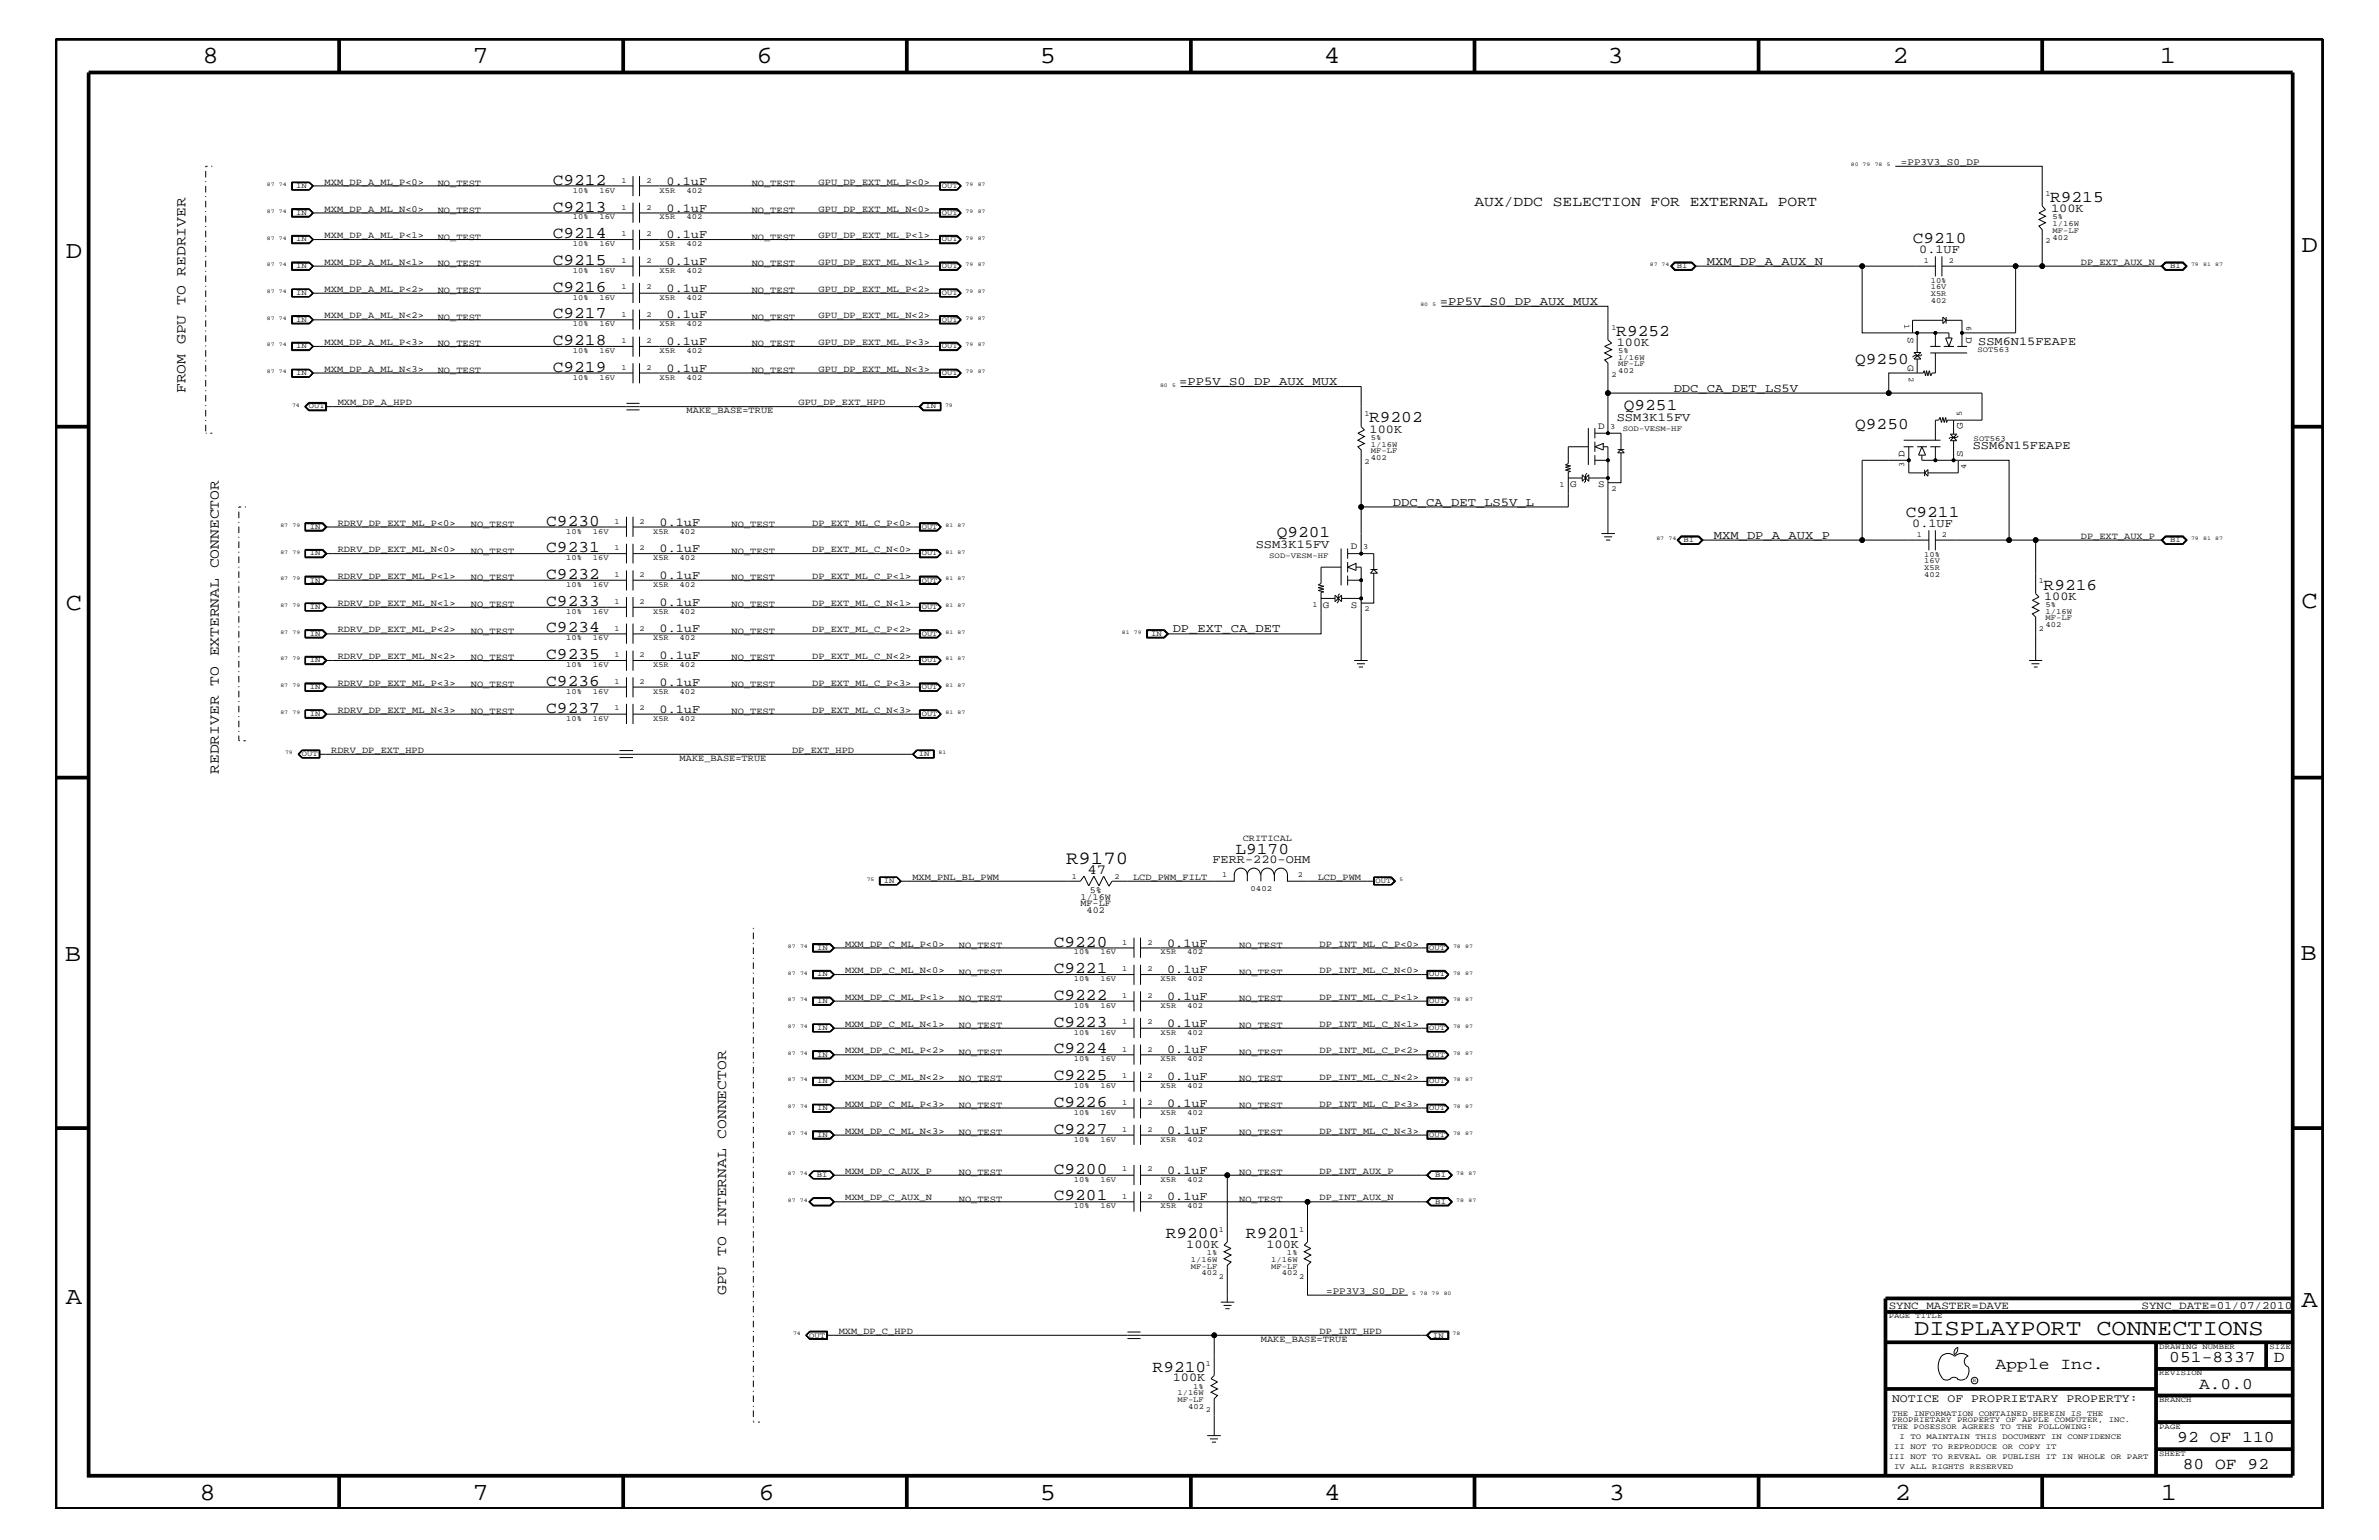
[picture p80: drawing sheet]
<svg xmlns="http://www.w3.org/2000/svg" width="432mm" height="279mm" viewBox="0 0 432 279" stroke-linecap="round" stroke-linejoin="round" font-family="sans-serif">
<defs><g id="words">
<g font-size="4.5">
<text x="36.7" y="11.5">8</text>
<text x="85.8" y="11.5">7</text>
<text x="137.3" y="11.5">6</text>
<text x="188.7" y="11.5">5</text>
<text x="240.3" y="11.5">4</text>
<text x="291.8" y="11.5">3</text>
<text x="343.5" y="11.5">2</text>
<text x="392" y="11.5">1</text>
<text x="11.9" y="46.8">D</text>
<text x="417.7" y="45.7">D</text>
<text x="11.9" y="110.6">C</text>
<text x="417.7" y="110.3">C</text>
<text x="11.8" y="174.3">B</text>
<text x="417.6" y="174.2">B</text>
<text x="11.9" y="236.7">A</text>
<text x="417.7" y="237.1">A</text>
<text x="36.2" y="272.1">8</text>
<text x="85.8" y="272.1">7</text>
<text x="137.7" y="272.1">6</text>
<text x="188.7" y="272.1">5</text>
<text x="240.4" y="272.1">4</text>
<text x="292" y="272.1">3</text>
<text x="343.9" y="272.1">2</text>
<text x="392.2" y="272.1">1</text>
</g>
<text font-size="4.1" x="347.4" y="242.3">DISPLAYPORT CONNECTIONS</text>
<text font-size="3.4" x="193.5" y="156.8">R9170</text>
<g font-size="3">
<text x="100.3" y="33.6">C9212</text>
<text x="100.3" y="38.4">C9213</text>
<text x="372.1" y="36.7">R9215</text>
<text x="100.3" y="43.2">C9214</text>
<text x="347.2" y="44.1">C9210</text>
<text x="100.3" y="48">C9215</text>
<text x="100.3" y="52.9">C9216</text>
<text x="100.3" y="57.8">C9217</text>
<text x="100.3" y="62.6">C9218</text>
<text x="293.4" y="60.9">R9252</text>
<text x="336.7" y="66">Q9250</text>
<text x="100.3" y="67.5">C9219</text>
<text x="248.5" y="76.7">R9202</text>
<text x="294.7" y="74.4">Q9251</text>
<text x="336.7" y="77.9">Q9250</text>
<text x="99.1" y="95.4">C9230</text>
<text x="345.9" y="93.8">C9211</text>
<text x="99.1" y="100.2">C9231</text>
<text x="231.7" y="97.4">Q9201</text>
<text x="99.1" y="105">C9232</text>
<text x="370.9" y="107">R9216</text>
<text x="99.1" y="109.9">C9233</text>
<text x="99.1" y="114.8">C9234</text>
<text x="99.1" y="119.6">C9235</text>
<text x="99.1" y="124.4">C9236</text>
<text x="99.1" y="129.3">C9237</text>
<text x="224.2" y="154.9">L9170</text>
<text x="191.3" y="171.7">C9220</text>
<text x="191.3" y="176.6">C9221</text>
<text x="191.3" y="181.4">C9222</text>
<text x="191.3" y="186.3">C9223</text>
<text x="191.3" y="191.1">C9224</text>
<text x="191.3" y="195.9">C9225</text>
<text x="191.3" y="200.9">C9226</text>
<text x="191.3" y="205.7">C9227</text>
<text x="191.3" y="213">C9200</text>
<text x="191.3" y="217.8">C9201</text>
<text x="211.6" y="224.6">R9200</text>
<text x="226.1" y="224.6">R9201</text>
<text x="209.2" y="248.9">R9210</text>
<text x="362.2" y="248.4">Apple Inc.</text>
<text x="393.7" y="247.1">051-8337</text>
<text x="399.2" y="252">A.0.0</text>
<text x="412.7" y="247.1">D</text>
<text x="395.2" y="261.6">92 OF 110</text>
<text x="396.2" y="266.6">80 OF 92</text>
</g>
<g font-size="2.6">
<text x="267.6" y="37.4">AUX/DDC SELECTION FOR EXTERNAL PORT</text>
<text x="33.7" y="71.3" transform="rotate(-90 33.7 71.3)">FROM GPU TO REDRIVER</text>
<text x="39.7" y="140.4" transform="rotate(-90 39.7 140.4)">REDRIVER TO EXTERNAL CONNECTOR</text>
<text x="131.8" y="235" transform="rotate(-90 131.8 235)">GPU TO INTERNAL CONNECTOR</text>
</g>
<text font-size="2.5" x="197.4" y="158.5">47</text>
<g font-size="2.2">
<text x="121" y="33.6">0.1uF</text>
<text x="121" y="38.4">0.1uF</text>
<text x="372.3" y="38.5">100K</text>
<text x="121" y="43.2">0.1uF</text>
<text x="348.4" y="45.9">0.1UF</text>
<text x="121" y="48">0.1uF</text>
<text x="121" y="52.9">0.1uF</text>
<text x="309.8" y="48">MXM_DP_A_AUX_N</text>
<text x="121" y="57.8">0.1uF</text>
<text x="261.4" y="55.3">=PP5V_S0_DP_AUX_MUX</text>
<text x="121" y="62.6">0.1uF</text>
<text x="293.5" y="62.8">100K</text>
<text x="359.1" y="62.5">SSM6N15FEAPE</text>
<text x="121" y="67.5">0.1uF</text>
<text x="214" y="69.9">=PP5V_S0_DP_AUX_MUX</text>
<text x="303.8" y="71.1">DDC_CA_DET_LS5V</text>
<text x="293.5" y="76.3">SSM3K15FV</text>
<text x="248.6" y="78.5">100K</text>
<text x="358.1" y="81.4">SSM6N15FEAPE</text>
<text x="119.7" y="95.4">0.1uF</text>
<text x="252.8" y="91.7">DDC_CA_DET_LS5V_L</text>
<text x="347.1" y="95.6">0.1UF</text>
<text x="119.7" y="100.2">0.1uF</text>
<text x="227.9" y="99.3">SSM3K15FV</text>
<text x="311.1" y="97.7">MXM_DP_A_AUX_P</text>
<text x="119.7" y="105">0.1uF</text>
<text x="119.7" y="109.9">0.1uF</text>
<text x="371" y="108.8">100K</text>
<text x="119.7" y="114.8">0.1uF</text>
<text x="119.7" y="119.6">0.1uF</text>
<text x="212.9" y="114.8">DP_EXT_CA_DET</text>
<text x="119.7" y="124.4">0.1uF</text>
<text x="119.7" y="129.3">0.1uF</text>
<text x="220" y="156.6">FERR-220-OHM</text>
<text x="211.8" y="171.7">0.1uF</text>
<text x="211.8" y="176.6">0.1uF</text>
<text x="211.8" y="181.4">0.1uF</text>
<text x="211.8" y="186.3">0.1uF</text>
<text x="211.8" y="191.1">0.1uF</text>
<text x="211.8" y="195.9">0.1uF</text>
<text x="211.8" y="200.9">0.1uF</text>
<text x="211.8" y="205.7">0.1uF</text>
<text x="211.8" y="213">0.1uF</text>
<text x="211.8" y="217.8">0.1uF</text>
<text x="215.3" y="226.4">100K</text>
<text x="229.9" y="226.4">100K</text>
<text x="212.9" y="250.6">100K</text>
</g>
<text font-size="2.1" x="343.4" y="254.4">NOTICE OF PROPRIETARY PROPERTY:</text>
<g font-size="2">
<text x="342.8" y="237.4">SYNC_MASTER=DAVE</text>
<text x="388.7" y="237.4">SYNC_DATE=01/07/2010</text>
</g>
<g font-size="1.8">
<text x="345" y="29.9">=PP3V3_S0_DP</text>
<text x="346.3" y="61.1" transform="rotate(90 346.3 61.1)">S</text>
<text x="356.9" y="61.1" transform="rotate(90 356.9 61.1)">D</text>
<text x="346.3" y="66.2" transform="rotate(90 346.3 66.2)">G</text>
<text x="290.1" y="77.9">D</text>
<text x="356.3" y="77.8" transform="rotate(-90 356.3 77.8)">G</text>
<text x="345.7" y="82.8" transform="rotate(-90 345.7 82.8)">D</text>
<text x="356.3" y="82.8" transform="rotate(-90 356.3 82.8)">S</text>
<text x="285" y="88.4">G</text>
<text x="290.1" y="88.4">S</text>
<text x="245.2" y="99.7">D</text>
<text x="240.1" y="110.3">G</text>
<text x="245.2" y="110.3">S</text>
<text x="240.7" y="234.7">=PP3V3_S0_DP</text>
</g>
<g font-size="1.7">
<text x="58.9" y="33.6">MXM_DP_A_ML_P&lt;0&gt;</text>
<text x="79.5" y="33.7">NO_TEST</text>
<text x="136.4" y="33.7">NO_TEST</text>
<text x="148.6" y="33.6">GPU_DP_EXT_ML_P&lt;0&gt;</text>
<text x="58.9" y="38.4">MXM_DP_A_ML_N&lt;0&gt;</text>
<text x="79.5" y="38.6">NO_TEST</text>
<text x="136.4" y="38.6">NO_TEST</text>
<text x="148.6" y="38.4">GPU_DP_EXT_ML_N&lt;0&gt;</text>
<text x="58.9" y="43.2">MXM_DP_A_ML_P&lt;1&gt;</text>
<text x="79.5" y="43.5">NO_TEST</text>
<text x="136.4" y="43.5">NO_TEST</text>
<text x="148.6" y="43.2">GPU_DP_EXT_ML_P&lt;1&gt;</text>
<text x="58.9" y="52.9">MXM_DP_A_ML_P&lt;2&gt;</text>
<text x="58.9" y="48">MXM_DP_A_ML_N&lt;1&gt;</text>
<text x="79.5" y="53.2">NO_TEST</text>
<text x="79.5" y="48.3">NO_TEST</text>
<text x="136.4" y="48.3">NO_TEST</text>
<text x="136.4" y="53.2">NO_TEST</text>
<text x="148.6" y="48">GPU_DP_EXT_ML_N&lt;1&gt;</text>
<text x="148.6" y="52.9">GPU_DP_EXT_ML_P&lt;2&gt;</text>
<text x="377.7" y="48">DP_EXT_AUX_N</text>
<text x="58.9" y="57.8">MXM_DP_A_ML_N&lt;2&gt;</text>
<text x="79.5" y="58">NO_TEST</text>
<text x="136.4" y="58">NO_TEST</text>
<text x="148.6" y="57.8">GPU_DP_EXT_ML_N&lt;2&gt;</text>
<text x="58.9" y="62.6">MXM_DP_A_ML_P&lt;3&gt;</text>
<text x="79.5" y="62.9">NO_TEST</text>
<text x="136.4" y="62.9">NO_TEST</text>
<text x="148.6" y="62.6">GPU_DP_EXT_ML_P&lt;3&gt;</text>
<text x="58.9" y="67.5">MXM_DP_A_ML_N&lt;3&gt;</text>
<text x="79.5" y="67.7">NO_TEST</text>
<text x="136.4" y="67.7">NO_TEST</text>
<text x="148.6" y="67.5">GPU_DP_EXT_ML_N&lt;3&gt;</text>
<text x="61.3" y="73.5">MXM_DP_A_HPD</text>
<text x="124.6" y="75">MAKE_BASE=TRUE</text>
<text x="144.9" y="73.5">GPU_DP_EXT_HPD</text>
<text x="61.3" y="95.4">RDRV_DP_EXT_ML_P&lt;0&gt;</text>
<text x="85.5" y="95.6">NO_TEST</text>
<text x="132.8" y="95.6">NO_TEST</text>
<text x="147.4" y="95.4">DP_EXT_ML_C_P&lt;0&gt;</text>
<text x="61.3" y="100.2">RDRV_DP_EXT_ML_N&lt;0&gt;</text>
<text x="85.5" y="100.4">NO_TEST</text>
<text x="132.8" y="100.4">NO_TEST</text>
<text x="147.4" y="100.2">DP_EXT_ML_C_N&lt;0&gt;</text>
<text x="377.7" y="97.7">DP_EXT_AUX_P</text>
<text x="61.3" y="105">RDRV_DP_EXT_ML_P&lt;1&gt;</text>
<text x="85.5" y="105.3">NO_TEST</text>
<text x="132.8" y="105.3">NO_TEST</text>
<text x="147.4" y="105">DP_EXT_ML_C_P&lt;1&gt;</text>
<text x="61.3" y="109.9">RDRV_DP_EXT_ML_N&lt;1&gt;</text>
<text x="85.5" y="110.2">NO_TEST</text>
<text x="132.8" y="110.2">NO_TEST</text>
<text x="147.4" y="109.9">DP_EXT_ML_C_N&lt;1&gt;</text>
<text x="61.3" y="119.6">RDRV_DP_EXT_ML_N&lt;2&gt;</text>
<text x="61.3" y="114.8">RDRV_DP_EXT_ML_P&lt;2&gt;</text>
<text x="85.5" y="119.8">NO_TEST</text>
<text x="85.5" y="115">NO_TEST</text>
<text x="132.8" y="119.8">NO_TEST</text>
<text x="132.8" y="115">NO_TEST</text>
<text x="147.4" y="119.6">DP_EXT_ML_C_N&lt;2&gt;</text>
<text x="147.4" y="114.8">DP_EXT_ML_C_P&lt;2&gt;</text>
<text x="61.3" y="124.4">RDRV_DP_EXT_ML_P&lt;3&gt;</text>
<text x="85.5" y="124.7">NO_TEST</text>
<text x="132.8" y="124.7">NO_TEST</text>
<text x="147.4" y="124.4">DP_EXT_ML_C_P&lt;3&gt;</text>
<text x="61.3" y="129.3">RDRV_DP_EXT_ML_N&lt;3&gt;</text>
<text x="85.5" y="129.6">NO_TEST</text>
<text x="132.8" y="129.6">NO_TEST</text>
<text x="147.4" y="129.3">DP_EXT_ML_C_N&lt;3&gt;</text>
<text x="60.1" y="136.6">RDRV_DP_EXT_HPD</text>
<text x="143.8" y="136.6">DP_EXT_HPD</text>
<text x="123.4" y="138">MAKE_BASE=TRUE</text>
<text x="225.6" y="152.6">CRITICAL</text>
<text x="165.6" y="159.6">MXM_PNL_BL_PWM</text>
<text x="197.8" y="162">5%</text>
<text x="205.7" y="159.6">LCD_PWM_FILT</text>
<text x="239.2" y="159.6">LCD_PWM</text>
<text x="196.1" y="164.5">MF-LF</text>
<text x="196.1" y="163.3">1/16W</text>
<text x="197.2" y="165.6">402</text>
<text x="153.4" y="171.7">MXM_DP_C_ML_P&lt;0&gt;</text>
<text x="174" y="172">NO_TEST</text>
<text x="224.9" y="172">NO_TEST</text>
<text x="239.5" y="171.7">DP_INT_ML_C_P&lt;0&gt;</text>
<text x="153.4" y="176.6">MXM_DP_C_ML_N&lt;0&gt;</text>
<text x="174" y="176.8">NO_TEST</text>
<text x="224.9" y="176.8">NO_TEST</text>
<text x="239.5" y="176.6">DP_INT_ML_C_N&lt;0&gt;</text>
<text x="153.4" y="181.4">MXM_DP_C_ML_P&lt;1&gt;</text>
<text x="174" y="181.6">NO_TEST</text>
<text x="224.9" y="181.6">NO_TEST</text>
<text x="239.5" y="181.4">DP_INT_ML_C_P&lt;1&gt;</text>
<text x="153.4" y="191.1">MXM_DP_C_ML_P&lt;2&gt;</text>
<text x="153.4" y="186.3">MXM_DP_C_ML_N&lt;1&gt;</text>
<text x="174" y="186.5">NO_TEST</text>
<text x="174" y="191.4">NO_TEST</text>
<text x="224.9" y="191.4">NO_TEST</text>
<text x="224.9" y="186.5">NO_TEST</text>
<text x="239.5" y="191.1">DP_INT_ML_C_P&lt;2&gt;</text>
<text x="239.5" y="186.3">DP_INT_ML_C_N&lt;1&gt;</text>
<text x="153.4" y="195.9">MXM_DP_C_ML_N&lt;2&gt;</text>
<text x="174" y="196.2">NO_TEST</text>
<text x="224.9" y="196.2">NO_TEST</text>
<text x="239.5" y="195.9">DP_INT_ML_C_N&lt;2&gt;</text>
<text x="153.4" y="200.9">MXM_DP_C_ML_P&lt;3&gt;</text>
<text x="174" y="201">NO_TEST</text>
<text x="224.9" y="201">NO_TEST</text>
<text x="239.5" y="200.9">DP_INT_ML_C_P&lt;3&gt;</text>
<text x="153.4" y="205.7">MXM_DP_C_ML_N&lt;3&gt;</text>
<text x="174" y="205.9">NO_TEST</text>
<text x="224.9" y="205.9">NO_TEST</text>
<text x="239.5" y="205.7">DP_INT_ML_C_N&lt;3&gt;</text>
<text x="153.4" y="213">MXM_DP_C_AUX_P</text>
<text x="174" y="213.2">NO_TEST</text>
<text x="224.9" y="213.2">NO_TEST</text>
<text x="239.5" y="213">DP_INT_AUX_P</text>
<text x="153.4" y="217.8">MXM_DP_C_AUX_N</text>
<text x="174" y="218">NO_TEST</text>
<text x="224.9" y="218">NO_TEST</text>
<text x="239.5" y="217.8">DP_INT_AUX_N</text>
<text x="152.2" y="242">MXM_DP_C_HPD</text>
<text x="228.9" y="243.5">MAKE_BASE=TRUE</text>
<text x="239.5" y="242">DP_INT_HPD</text>
</g>
<g font-size="1.4">
<text x="53.8" y="34.1">IN</text>
<text x="104" y="35">10%</text>
<text x="108.8" y="35">16V</text>
<text x="112.8" y="33.1">1</text>
<text x="117.3" y="33.1">2</text>
<text x="119.7" y="35">X5R</text>
<text x="124.6" y="35">402</text>
<text x="170.9" y="34.1">OUT</text>
<text x="371.3" y="35.6">1</text>
<text x="53.8" y="39">IN</text>
<text x="104" y="39.8">10%</text>
<text x="108.8" y="39.8">16V</text>
<text x="112.8" y="38">1</text>
<text x="117.3" y="38">2</text>
<text x="119.7" y="39.8">X5R</text>
<text x="124.6" y="39.8">402</text>
<text x="170.9" y="39">OUT</text>
<text x="372.5" y="39.8">5%</text>
<text x="372.5" y="41">1/16W</text>
<text x="53.8" y="43.8">IN</text>
<text x="104" y="44.6">10%</text>
<text x="108.8" y="44.6">16V</text>
<text x="112.8" y="42.9">1</text>
<text x="112.8" y="47.7">1</text>
<text x="117.3" y="42.9">2</text>
<text x="117.3" y="47.7">2</text>
<text x="119.7" y="44.6">X5R</text>
<text x="124.6" y="44.6">402</text>
<text x="170.9" y="43.8">OUT</text>
<text x="349.2" y="47.7">1</text>
<text x="353.7" y="47.7">2</text>
<text x="371.3" y="44.1">2</text>
<text x="372.5" y="43.5">402</text>
<text x="372.5" y="42.3">MF-LF</text>
<text x="53.8" y="48.7">IN</text>
<text x="53.8" y="53.5">IN</text>
<text x="104" y="49.6">10%</text>
<text x="108.8" y="49.6">16V</text>
<text x="112.8" y="52.5">1</text>
<text x="117.3" y="52.5">2</text>
<text x="119.7" y="49.6">X5R</text>
<text x="124.6" y="49.6">402</text>
<text x="170.9" y="48.7">OUT</text>
<text x="170.9" y="53.5">OUT</text>
<text x="304.4" y="48.7">BI</text>
<text x="350.4" y="51.3">10%</text>
<text x="350.4" y="52.5">16V</text>
<text x="350.4" y="53.8">X5R</text>
<text x="393.9" y="48.7">BI</text>
<text x="53.8" y="58.4">IN</text>
<text x="104" y="54.4">10%</text>
<text x="104" y="59.2">10%</text>
<text x="108.8" y="59.2">16V</text>
<text x="108.8" y="54.4">16V</text>
<text x="112.8" y="57.4">1</text>
<text x="117.3" y="57.4">2</text>
<text x="119.7" y="59.2">X5R</text>
<text x="119.7" y="54.4">X5R</text>
<text x="124.6" y="59.2">402</text>
<text x="124.6" y="54.4">402</text>
<text x="170.9" y="58.4">OUT</text>
<text x="292.5" y="59.8">1</text>
<text x="345.7" y="58.9" transform="rotate(90 345.7 58.9)">1</text>
<text x="350.4" y="55">402</text>
<text x="357" y="59.1" transform="rotate(90 357 59.1)">6</text>
<text x="53.8" y="63.2">IN</text>
<text x="104" y="64">10%</text>
<text x="108.8" y="64">16V</text>
<text x="112.8" y="62.3">1</text>
<text x="117.3" y="62.3">2</text>
<text x="119.7" y="64">X5R</text>
<text x="124.6" y="64">402</text>
<text x="170.9" y="63.2">OUT</text>
<text x="293.7" y="64">5%</text>
<text x="293.7" y="65.3">1/16W</text>
<text x="358.9" y="64">SOT563</text>
<text x="53.8" y="68.1">IN</text>
<text x="104" y="68.9">10%</text>
<text x="108.8" y="68.9">16V</text>
<text x="112.8" y="67.1">1</text>
<text x="117.3" y="67.1">2</text>
<text x="119.7" y="68.9">X5R</text>
<text x="124.6" y="68.9">402</text>
<text x="170.9" y="68.1">OUT</text>
<text x="292.5" y="68.4">2</text>
<text x="293.7" y="67.7">402</text>
<text x="293.7" y="66.5">MF-LF</text>
<text x="346.5" y="68.4" transform="rotate(90 346.5 68.4)">2</text>
<text x="56" y="74.1">OUT</text>
<text x="168" y="74.1">IN</text>
<text x="247.6" y="75.6">1</text>
<text x="292.3" y="77.8">3</text>
<text x="356.1" y="75.6" transform="rotate(-90 356.1 75.6)">5</text>
<text x="248.8" y="82.2">MF-LF</text>
<text x="248.8" y="79.9">5%</text>
<text x="248.8" y="81.1">1/16W</text>
<text x="248.8" y="83.5">402</text>
<text x="294.6" y="78.3">SOD-VESM-HF</text>
<text x="358.2" y="80">SOT563</text>
<text x="247.6" y="84.1">2</text>
<text x="283" y="88.3">1</text>
<text x="292.5" y="89">2</text>
<text x="345.6" y="84.8" transform="rotate(-90 345.6 84.8)">3</text>
<text x="356.9" y="85" transform="rotate(-90 356.9 85)">4</text>
<text x="56.2" y="96">IN</text>
<text x="111.5" y="95">1</text>
<text x="116.1" y="95">2</text>
<text x="167.3" y="96">OUT</text>
<text x="56.2" y="100.8">IN</text>
<text x="102.8" y="96.8">10%</text>
<text x="102.8" y="101.6">10%</text>
<text x="107.6" y="101.6">16V</text>
<text x="107.6" y="96.8">16V</text>
<text x="111.5" y="99.9">1</text>
<text x="116.1" y="99.9">2</text>
<text x="118.5" y="96.8">X5R</text>
<text x="118.5" y="101.6">X5R</text>
<text x="123.4" y="101.6">402</text>
<text x="123.4" y="96.8">402</text>
<text x="167.3" y="100.8">OUT</text>
<text x="230.4" y="101.3">SOD-VESM-HF</text>
<text x="247.4" y="99.6">3</text>
<text x="305.6" y="98.4">BI</text>
<text x="347.9" y="97.4">1</text>
<text x="349.3" y="101">10%</text>
<text x="352.5" y="97.4">2</text>
<text x="393.9" y="98.4">BI</text>
<text x="56.2" y="105.7">IN</text>
<text x="102.8" y="106.5">10%</text>
<text x="107.6" y="106.5">16V</text>
<text x="111.5" y="104.7">1</text>
<text x="116.1" y="104.7">2</text>
<text x="118.5" y="106.5">X5R</text>
<text x="123.4" y="106.5">402</text>
<text x="167.3" y="105.7">OUT</text>
<text x="349.3" y="103.5">X5R</text>
<text x="349.3" y="104.7">402</text>
<text x="349.3" y="102.2">16V</text>
<text x="370.1" y="105.9">1</text>
<text x="56.2" y="110.5">IN</text>
<text x="102.8" y="111.4">10%</text>
<text x="107.6" y="111.4">16V</text>
<text x="111.5" y="109.5">1</text>
<text x="116.1" y="109.5">2</text>
<text x="118.5" y="111.4">X5R</text>
<text x="123.4" y="111.4">402</text>
<text x="167.3" y="110.5">OUT</text>
<text x="238.3" y="110.2">1</text>
<text x="247.6" y="110.9">2</text>
<text x="371.3" y="110.2">5%</text>
<text x="371.3" y="113.7">402</text>
<text x="371.3" y="112.6">MF-LF</text>
<text x="371.3" y="111.4">1/16W</text>
<text x="56.2" y="115.3">IN</text>
<text x="102.8" y="116.2">10%</text>
<text x="107.6" y="116.2">16V</text>
<text x="111.5" y="114.4">1</text>
<text x="111.5" y="119.2">1</text>
<text x="116.1" y="114.4">2</text>
<text x="116.1" y="119.2">2</text>
<text x="118.5" y="116.2">X5R</text>
<text x="123.4" y="116.2">402</text>
<text x="167.3" y="115.3">OUT</text>
<text x="209" y="115.3">IN</text>
<text x="370.1" y="114.4">2</text>
<text x="56.2" y="120.2">IN</text>
<text x="56.2" y="125.1">IN</text>
<text x="102.8" y="121">10%</text>
<text x="102.8" y="125.9">10%</text>
<text x="107.6" y="121">16V</text>
<text x="107.6" y="125.9">16V</text>
<text x="111.5" y="124.1">1</text>
<text x="116.1" y="124.1">2</text>
<text x="118.5" y="121">X5R</text>
<text x="118.5" y="125.9">X5R</text>
<text x="123.4" y="121">402</text>
<text x="123.4" y="125.9">402</text>
<text x="167.3" y="125.1">OUT</text>
<text x="167.3" y="120.2">OUT</text>
<text x="56.2" y="129.9">IN</text>
<text x="102.8" y="130.8">10%</text>
<text x="107.6" y="130.8">16V</text>
<text x="111.5" y="128.9">1</text>
<text x="116.1" y="128.9">2</text>
<text x="118.5" y="130.8">X5R</text>
<text x="123.4" y="130.8">402</text>
<text x="167.3" y="129.9">OUT</text>
<text x="54.8" y="137.2">OUT</text>
<text x="166.8" y="137.2">IN</text>
<text x="160.4" y="160.2">IN</text>
<text x="194.6" y="159.5">1</text>
<text x="202.3" y="159.5">2</text>
<text x="221.8" y="159.2">1</text>
<text x="227" y="161.7">0402</text>
<text x="235.5" y="159.2">2</text>
<text x="249.7" y="160.2">OUT</text>
<text x="148.3" y="172.3">IN</text>
<text x="194.9" y="173.2">10%</text>
<text x="199.7" y="173.2">16V</text>
<text x="203.7" y="171.4">1</text>
<text x="208.3" y="171.4">2</text>
<text x="210.7" y="173.2">X5R</text>
<text x="215.5" y="173.2">402</text>
<text x="259.4" y="172.3">OUT</text>
<text x="148.3" y="177.2">IN</text>
<text x="194.9" y="178">10%</text>
<text x="199.7" y="178">16V</text>
<text x="203.7" y="176.2">1</text>
<text x="208.3" y="176.2">2</text>
<text x="210.7" y="178">X5R</text>
<text x="215.5" y="178">402</text>
<text x="259.4" y="177.2">OUT</text>
<text x="148.3" y="182.1">IN</text>
<text x="194.9" y="182.9">10%</text>
<text x="199.7" y="182.9">16V</text>
<text x="203.7" y="185.9">1</text>
<text x="203.7" y="181">1</text>
<text x="208.3" y="185.9">2</text>
<text x="208.3" y="181">2</text>
<text x="210.7" y="182.9">X5R</text>
<text x="215.5" y="182.9">402</text>
<text x="259.4" y="182.1">OUT</text>
<text x="148.3" y="186.9">IN</text>
<text x="148.3" y="191.7">IN</text>
<text x="194.9" y="187.7">10%</text>
<text x="199.7" y="187.7">16V</text>
<text x="203.7" y="190.8">1</text>
<text x="208.3" y="190.8">2</text>
<text x="210.7" y="187.7">X5R</text>
<text x="215.5" y="187.7">402</text>
<text x="259.4" y="186.9">OUT</text>
<text x="259.4" y="191.7">OUT</text>
<text x="148.3" y="196.5">IN</text>
<text x="194.9" y="197.4">10%</text>
<text x="194.9" y="192.6">10%</text>
<text x="199.7" y="197.4">16V</text>
<text x="199.7" y="192.6">16V</text>
<text x="203.7" y="195.6">1</text>
<text x="208.3" y="195.6">2</text>
<text x="210.7" y="192.6">X5R</text>
<text x="210.7" y="197.4">X5R</text>
<text x="215.5" y="197.4">402</text>
<text x="215.5" y="192.6">402</text>
<text x="259.4" y="196.5">OUT</text>
<text x="148.3" y="201.5">IN</text>
<text x="194.9" y="202.3">10%</text>
<text x="199.7" y="202.3">16V</text>
<text x="203.7" y="200.4">1</text>
<text x="208.3" y="200.4">2</text>
<text x="210.7" y="202.3">X5R</text>
<text x="215.5" y="202.3">402</text>
<text x="259.4" y="201.5">OUT</text>
<text x="148.3" y="206.3">IN</text>
<text x="194.9" y="207.1">10%</text>
<text x="199.7" y="207.1">16V</text>
<text x="203.7" y="205.3">1</text>
<text x="208.3" y="205.3">2</text>
<text x="210.7" y="207.1">X5R</text>
<text x="215.5" y="207.1">402</text>
<text x="259.4" y="206.3">OUT</text>
<text x="148.3" y="213.6">BI</text>
<text x="194.9" y="214.4">10%</text>
<text x="199.7" y="214.4">16V</text>
<text x="203.7" y="212.5">1</text>
<text x="208.3" y="212.5">2</text>
<text x="210.7" y="214.4">X5R</text>
<text x="215.5" y="214.4">402</text>
<text x="260.5" y="213.6">BI</text>
<text x="194.9" y="219.2">10%</text>
<text x="199.7" y="219.2">16V</text>
<text x="203.7" y="217.5">1</text>
<text x="208.3" y="217.5">2</text>
<text x="210.7" y="219.2">X5R</text>
<text x="215.5" y="219.2">402</text>
<text x="260.5" y="218.4">BI</text>
<text x="219" y="227.7">1%</text>
<text x="221.2" y="223.5">1</text>
<text x="233.6" y="227.7">1%</text>
<text x="235.8" y="223.5">1</text>
<text x="216.2" y="230.2">MF-LF</text>
<text x="216.2" y="229">1/16W</text>
<text x="218.1" y="231.3">402</text>
<text x="221.2" y="232">2</text>
<text x="230.7" y="229">1/16W</text>
<text x="230.7" y="230.2">MF-LF</text>
<text x="232.7" y="231.3">402</text>
<text x="235.8" y="232">2</text>
<text x="342.8" y="239.2">PAGE TITLE</text>
<text x="146.9" y="242.7">OUT</text>
<text x="260.1" y="242.7">IN</text>
<text x="391.9" y="244.7">DRAWING NUMBER</text>
<text x="411.9" y="244.7">SIZE</text>
<text x="216.6" y="252">1%</text>
<text x="218.9" y="247.8">1</text>
<text x="391.9" y="249.5">REVISION</text>
<text x="213.7" y="253.2">1/16W</text>
<text x="213.7" y="254.4">MF-LF</text>
<text x="215.6" y="255.6">402</text>
<text x="218.9" y="256.2">2</text>
<text x="343.4" y="256.8">THE INFORMATION CONTAINED HEREIN IS THE</text>
<text x="391.9" y="254.4">BRANCH</text>
<text x="343.4" y="259.3">THE POSESSOR AGREES TO THE FOLLOWING:</text>
<text x="343.4" y="258">PROPRIETARY PROPERTY OF APPLE COMPUTER, INC.</text>
<text x="343.8" y="262.9">II NOT TO REPRODUCE OR COPY IT</text>
<text x="344.8" y="261.1">I TO MAINTAIN THIS DOCUMENT IN CONFIDENCE</text>
<text x="391.9" y="259.3">PAGE</text>
<text x="342.8" y="264.7">III NOT TO REVEAL OR PUBLISH IT IN WHOLE OR PART</text>
<text x="343.8" y="266.6">IV ALL RIGHTS RESERVED</text>
<text x="391.9" y="264.1">SHEET</text>
</g>
<g font-size="1">
<text x="48.4" y="33.7">87</text>
<text x="50.6" y="33.7">74</text>
<text x="175.3" y="33.7">79</text>
<text x="177.5" y="33.7">87</text>
<text x="336" y="30.2">80 79</text>
<text x="340.3" y="30.2">78</text>
<text x="342.5" y="30.2">5</text>
<text x="48.4" y="38.6">87</text>
<text x="50.6" y="38.6">74</text>
<text x="175.3" y="38.6">79</text>
<text x="177.5" y="38.6">87</text>
<text x="48.4" y="43.5">87</text>
<text x="50.6" y="43.5">74</text>
<text x="175.3" y="43.5">79</text>
<text x="177.5" y="43.5">87</text>
<text x="48.4" y="48.3">87</text>
<text x="48.4" y="53.2">87</text>
<text x="50.6" y="48.3">74</text>
<text x="50.6" y="53.2">74</text>
<text x="175.3" y="48.3">79</text>
<text x="175.3" y="53.2">79</text>
<text x="177.5" y="48.3">87</text>
<text x="177.5" y="53.2">87</text>
<text x="299.5" y="48.3">87 74</text>
<text x="397.7" y="48.3">79</text>
<text x="399.9" y="48.3">81</text>
<text x="402.1" y="48.3">87</text>
<text x="48.4" y="58">87</text>
<text x="50.6" y="58">74</text>
<text x="175.3" y="58">79</text>
<text x="177.5" y="58">87</text>
<text x="257.8" y="55.6">80</text>
<text x="260" y="55.6">5</text>
<text x="48.4" y="62.9">87</text>
<text x="50.6" y="62.9">74</text>
<text x="175.3" y="62.9">79</text>
<text x="177.5" y="62.9">87</text>
<text x="48.4" y="67.7">87</text>
<text x="50.6" y="67.7">74</text>
<text x="175.3" y="67.7">79</text>
<text x="177.5" y="67.7">87</text>
<text x="210.6" y="70.1">80</text>
<text x="212.8" y="70.1">5</text>
<text x="53" y="73.8">74</text>
<text x="171.5" y="73.8">79</text>
<text x="50.9" y="95.6">87</text>
<text x="53.1" y="95.6">79</text>
<text x="171.6" y="95.6">81</text>
<text x="173.8" y="95.6">87</text>
<text x="50.9" y="100.4">87</text>
<text x="53.1" y="100.4">79</text>
<text x="171.6" y="100.4">81</text>
<text x="173.8" y="100.4">87</text>
<text x="300.7" y="98">87</text>
<text x="302.9" y="98">74</text>
<text x="397.7" y="98">79</text>
<text x="399.9" y="98">81</text>
<text x="402.1" y="98">87</text>
<text x="50.9" y="105.3">87</text>
<text x="53.1" y="105.3">79</text>
<text x="171.6" y="105.3">81</text>
<text x="173.8" y="105.3">87</text>
<text x="50.9" y="110.2">87</text>
<text x="53.1" y="110.2">79</text>
<text x="171.6" y="110.2">81</text>
<text x="173.8" y="110.2">87</text>
<text x="50.9" y="119.8">87</text>
<text x="50.9" y="115">87</text>
<text x="53.1" y="119.8">79</text>
<text x="53.1" y="115">79</text>
<text x="171.6" y="119.8">81</text>
<text x="171.6" y="115">81</text>
<text x="173.8" y="119.8">87</text>
<text x="173.8" y="115">87</text>
<text x="203.6" y="115">81</text>
<text x="205.8" y="115">79</text>
<text x="50.9" y="124.7">87</text>
<text x="53.1" y="124.7">79</text>
<text x="171.6" y="124.7">81</text>
<text x="173.8" y="124.7">87</text>
<text x="50.9" y="129.6">87</text>
<text x="53.1" y="129.6">79</text>
<text x="171.6" y="129.6">81</text>
<text x="173.8" y="129.6">87</text>
<text x="51.7" y="136.8">79</text>
<text x="170.3" y="136.8">81</text>
<text x="157.3" y="159.9">75</text>
<text x="254" y="159.9">5</text>
<text x="143" y="172">87</text>
<text x="145.2" y="172">74</text>
<text x="263.7" y="172">78</text>
<text x="265.9" y="172">87</text>
<text x="143" y="176.8">87</text>
<text x="145.2" y="176.8">74</text>
<text x="263.7" y="176.8">78</text>
<text x="265.9" y="176.8">87</text>
<text x="143" y="181.6">87</text>
<text x="145.2" y="181.6">74</text>
<text x="263.7" y="181.6">78</text>
<text x="265.9" y="181.6">87</text>
<text x="143" y="186.5">87</text>
<text x="143" y="191.4">87</text>
<text x="145.2" y="186.5">74</text>
<text x="145.2" y="191.4">74</text>
<text x="263.7" y="186.5">78</text>
<text x="263.7" y="191.4">78</text>
<text x="265.9" y="186.5">87</text>
<text x="265.9" y="191.4">87</text>
<text x="143" y="196.2">87</text>
<text x="145.2" y="196.2">74</text>
<text x="263.7" y="196.2">78</text>
<text x="265.9" y="196.2">87</text>
<text x="143" y="201">87</text>
<text x="145.2" y="201">74</text>
<text x="263.7" y="201">78</text>
<text x="265.9" y="201">87</text>
<text x="143" y="205.9">87</text>
<text x="145.2" y="205.9">74</text>
<text x="263.7" y="205.9">78</text>
<text x="265.9" y="205.9">87</text>
<text x="143" y="213.2">87</text>
<text x="145.2" y="213.2">74</text>
<text x="264.3" y="213.2">78</text>
<text x="266.5" y="213.2">87</text>
<text x="143" y="218">87</text>
<text x="145.2" y="218">74</text>
<text x="264.3" y="218">78</text>
<text x="266.5" y="218">87</text>
<text x="256.3" y="235">5</text>
<text x="257.7" y="235">78 79</text>
<text x="262" y="235">80</text>
<text x="143.9" y="242.3">74</text>
<text x="263.7" y="242.3">78</text>
<text x="358.1" y="250.7">R</text>
</g>
</g></defs>
<g fill="none" stroke="#000" stroke-width=".18">
<path d="M52.9 37.9h3.2l.8 .7-.8 .8h-3.2zM53 34.4h3.1M53 33.1h3.1M53 37.9v1.4h3.1l.7-.7M53 38h3.1l.7 .6M53 33v1.5M53.1 38h3l.6 .6-.6 .6h-3zM53.1 33.1v1.3M56.1 33h-3.2v1.5h3.2M56.1 33l.8 .7-.8 .8M56.1 33l.7 .7M56.1 33.1l.7 .6"/>
<path d="M56.1 33.1l.6 .6M56.1 37.9l.7 .7M56.7 33.7h58.2M56.7 38.6h58.2M56.7 33.7l-.6 .7M56.8 33.7l-.7 .7M56.8 33.7l-.7 .8M114.9 31.9v3.7M114.9 36.8v3.6M116.1 33.7h54.6M116.1 38.6h54.6M116.1 31.9v3.7"/>
<path d="M116.1 36.8v3.6M170.5 37.9h3.2l.8 .7-.8 .8h-3.2zM170.6 33v1.5M170.6 37.9v1.4h3.1M170.6 33.1h3.1l.6 .6M170.6 38h3.1l.6 .6M170.7 33.1v1.3M170.7 38h3l.6 .6-.6 .6h-3zM173.7 33.1l.6 .6M173.7 33h-3.2v1.5h3.2M173.7 33l.8 .7-.8 .8M173.7 33l.7 .7-.7 .8"/>
<path d="M173.7 37.9l.7 .7-.7 .7M174.3 33.7l-.6 .7h-3.1M174.3 33.7l-.6 .7M174.3 38.6l-.6 .7M344 30.2h26.7v7.2l.6 .6-1.2 .6 1.2 .6-1.2 .6 1.2 .6-1.2 .6 .6 .7v6.6h21.8M52.9 42.7h3.2l.8 .8-.8 .7h-3.2zM52.9 47.5h3.2l.8 .8-.8 .8h-3.2zM52.9 57.3h3.2l.8 .7-.8 .8h-3.2zM53 42.8h3.1l.7 .7-.7 .6h-3.1zM53 47.7h3.1M53 53.8h3.1M53 52.5h3.1"/>
<path d="M53 57.3h3.1l.7 .7-.7 .7h-3.1zM53 52.4v1.5M53.1 42.9h3l.6 .6-.6 .6h-3zM53.1 47.7v1.2h3l.6-.6M53.1 57.4h3l.6 .6-.6 .6h-3zM53.1 52.5v1.3M56.1 52.4h-3.2v1.5h3.2M56.1 47.7l.7 .6M56.1 47.7l.6 .6M56.1 52.4l.8 .8-.8 .7M56.1 52.4l.7 .8M56.1 52.5l.7 .7"/>
<path d="M56.1 52.5l.6 .7M56.7 43.5h58.2M56.7 48.3h58.2M56.7 53.2h58.2M56.7 58h58.2M56.7 53.2l-.6 .6M56.8 48.3l-.7 .7h-3.1M56.8 48.3l-.7-.7h-3.1v1.5M56.8 48.3l-.7 .8M56.8 53.2l-.7 .6M56.8 53.2l-.7 .7M114.9 41.7v3.6"/>
<path d="M114.9 46.5v3.7M114.9 51.3v3.7M114.9 56.2v3.6M116.1 43.5h54.6M116.1 48.3h54.6M116.1 53.2h54.6M116.1 58h54.6M116.1 41.7v3.6M116.1 46.5v3.7M116.1 51.3v3.7M116.1 56.2v3.6M170.5 42.7h3.2l.8 .8-.8 .7h-3.2z"/>
<path d="M170.5 47.5h3.2l.8 .8-.8 .8h-3.2zM170.5 57.3h3.2l.8 .7-.8 .8h-3.2zM170.6 49.1v-1.5h3.1l.7 .7-.7 .8M170.6 52.4v1.5M170.6 47.7h3.1l.6 .6M170.6 52.5h3.1l.6 .7M170.7 42.9h3l.6 .6-.6 .6h-3zM170.7 47.7v1.2h3l.6-.6M170.7 52.5v1.3M170.7 57.4h3l.6 .6-.6 .6h-3zM173.7 47.7l.6 .6M173.7 52.5l.6 .7"/>
<path d="M173.7 52.4h-3.2v1.5h3.2M173.7 42.8h-3.1v1.3h3.1M173.7 57.3h-3.1v1.4h3.1M173.7 42.8l.7 .7-.7 .6M173.7 42.8l.6 .7M173.7 52.4l.8 .8-.8 .7M173.7 52.4l.7 .8-.7 .7M173.7 57.3l.7 .7-.7 .7M173.7 57.3l.6 .7M174.3 43.5l-.6 .6M174.3 48.3l-.6 .7h-3.1M174.3 53.2l-.6 .6h-3.1"/>
<path d="M174.3 53.2l-.6 .6M174.3 58l-.6 .7M261.6 55.6h30.2v6.1l.7 .6-1.2 .6 1.2 .5-1.2 .6 1.2 .7-1.2 .6 .5 .6v12.7M303.2 48.3l.8-.8h3.1l.7 .8-.7 .8h-3.1zM303.3 48.3l.7-.7h3.1l.7 .7-.7 .8h-3.1zM303.4 48.3l.6-.6h3.1l.6 .6-.6 .7h-3.1zM303.4 48.3l.6-.6h3l.7 .6-.7 .6h-3zM307.7 48.3h30.3M351.3 48.3h-13.3v12.1h15.7v.9M351.3 46.5v3.7M352.5 48.3h18.2M352.5 46.5v3.7"/>
<path d="M352.6 57.5l.6 .6-.6 .6zM352.6 58.1h-5.5v2.3M353.2 58.1h2.9v4.8M353.2 57.5v1.2M365.8 48.3v12.1h-9.7M392.3 48.3l.7-.8h3.2l.8 .8-.8 .8h-3.2zM392.3 48.3l.7-.7h3.2l.7 .7-.7 .8h-3.2zM392.4 48.3l.7-.6h3.1l.6 .6-.6 .7h-3.1zM392.5 48.3l.6-.6h3.1l.5 .6-.5 .6h-3.1zM52.9 62.1h3.2l.8 .8-.8 .7h-3.2zM53 62.2h3.1l.7 .7-.7 .6h-3.1zM53 68.4h3.1"/>
<path d="M53 67.1h3.1M53 67v1.4M53.1 62.3h3l.6 .6-.6 .5h-3zM53.1 67.1v1.3M55.5 73.8l.6-.6h3v1.2h-3zM55.5 73.8l.5 .7M56 73h3.3v1.5h-3.3l-.7-.7zM56 74.5h3.3M56 73.1h3.3M56 73.1l-.6 .7 .6 .7M56 73.1l-.5 .7M56.1 67h-3.2v1.4h3.2"/>
<path d="M56.1 67l.8 .7-.8 .7M56.1 67l.7 .7M56.1 67.1l.7 .6M56.1 67.1l.6 .6M56.7 62.9h58.2M56.7 67.7h58.2M56.7 67.7l-.6 .7M56.8 67.7l-.7 .7M59.1 73.8h107.9M59.2 73.1v1.4M113.7 74.4h2.4M113.7 73.2h2.4"/>
<path d="M114.9 61.1v3.6M114.9 65.9v3.6M116.1 62.9h54.6M116.1 67.7h54.6M116.1 61.1v3.6M116.1 65.9v3.6M167 73.8l.6 .6h3.1M167.6 73h3.2v1.5h-3.2l-.8-.7zM167.6 73.1l-.6 .7 .6 .7M170.5 62.1h3.2l.8 .8-.8 .7h-3.2zM170.6 67v1.4M170.6 67.1h3.1l.6 .6"/>
<path d="M170.7 62.3h3l.6 .6-.6 .5h-3zM170.7 67.1v1.3M170.7 73.1v1.4M170.7 73.2h-3.1l-.6 .6M170.8 73.1h-3.2l-.7 .7 .7 .7h3.2M173.7 67.1l.6 .6M173.7 67h-3.2v1.4h3.2M173.7 62.2h-3.1v1.3h3.1M173.7 62.2l.7 .7-.7 .6M173.7 62.2l.6 .7M173.7 67l.8 .7-.8 .7M173.7 67l.7 .7-.7 .7"/>
<path d="M174.3 62.9l-.6 .6M174.3 67.7l-.6 .7h-3.1M174.3 67.7l-.6 .7M214.3 70.1h32.8v7.3l.6 .6-1.2 .6 1.2 .6-1.2 .7 1.2 .6-1.2 .6 .6 .5v18.8M288.3 77.7v6.7M289.5 77.7v1.8M289.5 78.6h4.7v3M291.8 71.3h67.9v4.9h-6.2l-.2 .5-.2-1-.2 1-.3-1-.2 1-.3-1-.2 .5h-.6v3.7M345.5 79.9h6.7M347.4 64h1.3l-1.3 1.1h1.3zM348 60.4v3.6M348 65.1v2.6"/>
<path d="M348.8 64.3l-.1 .2h-1.3l-.3 .3M350.4 62.9h1.8M350.4 64h6.6M351.3 64v3.7h-.6l-.3 .5-.2-.9-.3 .9-.2-.9-.2 .9-.2-.9-.2 .4h-6.3v3.6M351.3 60.4v2.5M352.8 62.9h1.9M353.1 61.3h1.2l-.6 1.6zM354 78.8h1.2l-1.2 1.2h1.2zM354.6 76.2v2.6M354.6 80v3.5M355.3 62.9h1.7M355.4 79.1l-.2 .3h-1.2l-.3 .2"/>
<path d="M55.4 94.9h3.2l.8 .7-.8 .8h-3.2zM55.4 99.7h3.2l.8 .7-.8 .8h-3.2zM55.4 99.8h3.2M55.5 94.9h3.1l.6 .7-.6 .6h-3.1zM55.5 99.8v1.3M55.5 95h3l.6 .6M55.5 99.9h3l.6 .5M58.6 94.9l.7 .7-.7 .7h-3.2M58.6 99.8l.6 .6-.6 .7M58.6 99.8l.7 .6-.7 .7M59.1 95.6l-.6 .6M59.1 95.6h54.6"/>
<path d="M113.7 93.8v3.6M113.7 98.7v3.5M114.9 93.8v3.6M114.9 98.7v3.5M114.9 95.6h52.1M166.9 94.9h3.2l.8 .7-.8 .8h-3.2zM166.9 99.7h3.2l.8 .7-.8 .8h-3.2zM167 96.2h3.1M167 94.9v1.4h3.1l.7-.7M167 94.9h3.1l.7 .7M167 99.8h3.1l.7 .6-.7 .7h-3.1zM167 96.2v-1.2h3.1l.6 .6-.6 .6"/>
<path d="M167 99.9h3.1l.6 .5-.6 .6h-3.1zM170.1 94.9l.7 .7M170.8 95.6l-.7 .6M243.4 99.5v6.7M244.6 99.5v1.9M284.7 86.6l-.1 .1h2.6M287.2 86.1v1.2l1.2-1.2v1.2zM288 85.9l-.2 .2v1.2l-.3 .3M288.3 81.1h-3.7v3l-.5 .3 1 .1-1 .3 1 .2-1 .3 1 .2-.5 .1v6.4h-37.5M288.4 86.7h3.4M289.5 81.1l1.5-.6v1.1zM289.5 83.5h2.3"/>
<path d="M289.5 80.1v1.9M289.5 82.6v1.8M290.7 96.8h2.4M291 81.1h.8v15.7M291.2 97.4h1.4M291.5 98h.8M293.6 81.6h1.2M294.2 82.2v5.4h-2.4M294.2 81.6l.6 .6h-1.2zM305.1 97.3h3.2l.7 .7-.7 .7h-3.2l-.6-.7zM305.1 97.2h3.3l.7 .8-.7 .7h-3.3l-.7-.7zM308.3 97.4h-3.1l-.6 .6 .6 .7h3.1"/>
<path d="M308.3 97.4h-3.1l-.7 .6 .7 .7h3.1M308.3 97.4l.6 .6-.6 .7M308.9 98h41.2M345.5 81.1h1.8M346.5 83.5h-8.5v14.5M346.5 81.1v4.7h2.8M348 81.1h1.8M348.8 82.6v.9h15.9v14.5h-13.4M348.8 81.1l.7 1.5h-1.3zM349.3 85.8l.6-.6v1.2zM349.3 85.2v1.2M350.1 96.2v3.7"/>
<path d="M350.4 81.1h1.8M351.3 81.1v2.4M351.3 96.2v3.7M355.4 83.5v2.3h-5.5M364.7 98h27.8M369.5 98v9.7l.6 .6-1.2 .6 1.2 .6-1.2 .7 1.2 .6-1.2 .6 .6 .6v7.8M392.3 98l.7-.7h3.2l.7 .7-.7 .7h-3.2zM393 97.2h3.2l.8 .8-.8 .7h-3.2l-.7-.7zM393.1 97.4h3.1l.5 .6-.5 .7h-3.1M393.1 97.4h3.1l.6 .6-.6 .7h-3.1M393.1 97.4l-.7 .6 .7 .7M393.1 97.4l-.6 .6 .6 .7"/>
<path d="M55.4 114.2h3.2l.8 .8-.8 .8h-3.2zM55.4 115.7h3.2M55.4 114.3h3.2M55.4 104.5h3.2l.8 .8-.8 .7h-3.2zM55.4 119.1h3.2l.8 .7-.8 .8h-3.2zM55.4 101.1h3.2M55.4 104.6h3.2l.7 .7-.7 .7M55.4 119.2h3.2M55.5 114.4h3l.6 .6M55.5 104.7h3.1l.6 .6-.6 .6h-3.1zM55.5 109.5h3.1l.6 .7-.6 .6h-3.1zM55.5 114.3v1.4"/>
<path d="M55.5 119.2v1.3M55.5 119.2h3l.6 .6M58.5 104.7l.6 .6M58.5 109.5l.6 .7M58.6 109.4h-3.2v1.5h3.2M58.6 109.4l.8 .8-.8 .7M58.6 109.4l.7 .8-.7 .7M58.6 119.2l.6 .6-.6 .7M58.6 119.2l.7 .6-.7 .7M58.6 114.3l.6 .7-.6 .7M58.6 114.3l.7 .7-.7 .7M59.1 119.8h54.6"/>
<path d="M59.1 119.8l-.6 .6h-3M59.1 105.3h54.6M59.1 100.4h54.6M59.1 115l-.6 .6h-3M59.1 115h54.6M59.1 100.4l-.6 .6h-3M59.1 105.3l-.6 .6h-3M59.1 110.2l-.6 .6M59.1 110.2h54.6M113.7 103.5v3.6M113.7 108.3v3.7M113.7 113.1v3.7"/>
<path d="M113.7 118.1v3.6M114.9 103.5v3.6M114.9 108.3v3.7M114.9 113.1v3.7M114.9 118.1v3.6M114.9 119.8h52.1M114.9 105.3h52.1M114.9 100.4h52.1M114.9 115h52.1M114.9 110.2h52.1M166.9 114.2h3.2l.8 .8-.8 .8h-3.2zM166.9 104.5h3.2l.8 .8-.8 .7h-3.2z"/>
<path d="M166.9 119.1h3.2l.8 .7-.8 .8h-3.2zM167 114.3h3.1l.7 .7-.7 .7h-3.1zM167 104.7h3.1M167 110.8h3.1M167 109.5h3.1M167 119.2h3.1l.7 .6-.7 .7h-3.1zM167 109.4v1.5M167 119.2h3.1l.6 .6-.6 .6h-3.1zM167 114.4h3.1l.6 .6-.6 .6h-3.1zM167 104.7v1.2h3.1l.6-.6-.6-.6M167 109.5v1.3M170.1 109.4h-3.2v1.5h3.2"/>
<path d="M170.1 109.4l.8 .8-.8 .7M170.1 109.4l.7 .8M170.1 109.5l.7 .7M170.1 109.5l.6 .7-.6 .6M170.1 104.7l.7 .6M170.8 105.3l-.7-.7h-3.1v1.4M170.8 105.3l-.7 .6h-3.1M170.8 110.2l-.7 .7M170.8 110.2l-.7 .6M170.8 105.3l-.7 .7M208.1 114.2h3.2l.8 .8-.8 .8h-3.2zM208.1 115.7h3.2"/>
<path d="M208.1 114.3h3.2M208.2 114.3v1.4M208.3 114.4h2.9l.6 .6-.6 .6h-2.9zM211.3 114.3l.6 .7-.6 .7M211.3 114.3l.7 .7-.7 .7M239.9 108.5l-.1 .1h2.5M242.3 108v1.2l1.2-1.2v1.2zM243.2 107.7l-.3 .3v1.2l-.2 .2M243.4 102.9h-3.6v3l-.5 .2 1 .3-1 .2 1 .3-1 .2 1 .3-.5 .1v7.5h-28M243.5 108.6h3.6M244.6 102.9l1.5-.7v1.3zM244.6 102v1.8"/>
<path d="M244.6 104.4v1.8M244.6 105.3h2.5M244.6 100.4h4.7v2.9M245.8 119.8h2.4M246.1 102.9h1v16.9M248.8 103.3h1.2M249.3 104v5.4h-2.2v-.1M249.3 103.3l.7 .7h-1.2zM368.3 119.8h2.4M54.1 136.8l.8 .7M54.8 136.1h3.3v1.4h-3.3l-.7-.7zM54.9 137.4h3.1"/>
<path d="M54.9 136.2h3.1M54.9 136.1l-.8 .7M54.9 136.2l-.7 .6 .7 .6M54.9 136.2l-.6 .6 .6 .6M55.4 123.9h3.2l.8 .8-.8 .7h-3.2zM55.4 128.8h3.2l.8 .8-.8 .7h-3.2zM55.4 120.5h3.2M55.4 124h3.2l.7 .7-.7 .7M55.5 124.1h3.1l.6 .6-.6 .6h-3.1zM55.5 128.9h3.1l.6 .7-.6 .6h-3.1zM57.9 136.8h107.9M57.9 136.2v1.2"/>
<path d="M58 136.1v1.4M58.5 124.1l.6 .6M58.5 128.9l.6 .7M58.6 128.8l.7 .8-.7 .6h-3.2M59.1 124.7l-.6 .6M59.1 124.7h54.6M59.1 129.6l-.6 .6M59.1 129.6h54.6M112.4 137.4h2.5M112.4 136.2h2.5M113.7 122.9v3.6M113.7 127.7v3.6"/>
<path d="M114.9 122.9v3.6M114.9 127.7v3.6M114.9 124.7h52.1M114.9 129.6h52.1M165.8 136.8l.7 .6M165.8 136.8l.6 .6h3.1M166.4 136.1h3.2v1.4h-3.2M166.4 136.1l-.8 .7 .8 .7M166.4 136.1l-.7 .7 .7 .7M166.5 136.2l-.7 .6M166.9 123.9h3.2l.8 .8-.8 .7h-3.2zM166.9 128.8h3.2l.8 .8-.8 .7h-3.2z"/>
<path d="M167 125.3h3.1M167 124.1h3.1M167 130.2h3.1M167 128.8v1.4h3.1l.7-.6M167 128.9h3.1M167 124.1v1.2M167 128.9v1.3M169.4 136.2v1.2M169.5 136.1v1.4M169.5 136.2h-3.1l-.6 .6M170.1 124.1l.7 .6M170.1 124.1l.6 .6-.6 .6"/>
<path d="M170.1 128.8l.7 .8M170.1 128.9l.7 .7M170.1 128.9l.6 .7-.6 .6M170.8 124.7l-.7-.7h-3.1v1.4M170.8 124.7l-.7 .7M170.8 124.7l-.7 .6M170.8 129.6l-.7 .6M246.3 120.4h1.4M246.6 121h.8M368.7 120.4h1.5M369.1 121h.7M159.7 159.2h3.1"/>
<path d="M159.7 159.1v1.5M159.8 159.2v1.3M162.8 159.1h-3.2v1.5h3.2M162.8 159.1l.8 .8-.8 .7M162.8 159.1l.7 .8M162.8 159.2l.7 .7M162.8 159.2l.6 .7M163.4 159.9h32.7l.7-1 .8 1.8 .9-1.8 1 1.8 .8-1.8 1 1.8M163.4 159.9l-.6 .6M163.5 159.9l-.7 .7M163.5 159.9l-.7 .6M224 158.6v1.3h-22.2l-.5 .9"/>
<path d="M224 158.7a1.19 1.19 0 0 1 1.2-1.2 1.19 1.19 0 0 1 1.2 1.2 1.19 1.19 0 0 1 1.2-1.2 1.19 1.19 0 0 1 1.2 1.2M226.4 158.6v1.3M228.9 158.7a1.19 1.19 0 0 1 1.1-1.2 1.19 1.19 0 0 1 1.2 1.2M228.9 158.6v1.3M231.3 158.7a1.19 1.19 0 0 1 1.2-1.2 1.19 1.19 0 0 1 1.2 1.2M231.3 158.6v1.3M233.7 158.6v1.3h15.7M252.5 159.2h-3.1v1.3h3.1M252.5 159.2l.7 .7-.7 .6M252.5 159.2l.6 .7-.6 .6M252.6 159.1l.7 .8-.7 .7M252.6 159.1h-3.3v1.5h3.3"/>
<path d="M252.6 159.1l.6 .8-.6 .7M147.5 172.7h3.2M147.5 171.2h3.2l.8 .8-.8 .7h-3.2zM147.5 177.5h3.2M147.5 176.1h3.2l.8 .7-.8 .8h-3.2zM147.5 176.1h3.2M147.6 176.1v1.4M147.7 171.4h2.9l.7 .6-.7 .6h-2.9zM147.7 176.2h2.9l.7 .6-.7 .6h-2.9zM150.7 171.2l.7 .8-.7 .7M150.7 176.1l.7 .7-.7 .7M150.7 176.1l.6 .7"/>
<path d="M151.3 172l-.6-.7h-3.1v1.4M151.3 172h54.5M151.3 176.8h54.5M151.3 172l-.6 .7M151.3 176.8l-.6 .7M159.7 160.5h3.1M205.8 170.1v3.7M205.8 175v3.7M205.8 179.9v3.6M207 170.1v3.7M207 175v3.7M207 179.9v3.6"/>
<path d="M207 172h52.2M207 176.8h52.2M259 171.2h3.3l.7 .8-.7 .7h-3.3zM259 176.1h3.3l.7 .7-.7 .8h-3.3zM259.1 171.2v1.5h3.1M259.1 171.3h3.1l.7 .7-.7 .7M259.2 171.4h3l.6 .6-.6 .6h-3zM259.2 176.2h3l.6 .6-.6 .6h-3zM262.2 176.1h-3.1v1.4h3.1M262.2 171.2l.8 .8M262.2 176.1l.8 .7M262.2 176.1l.7 .7-.7 .7"/>
<path d="M263 172l-.8 .7M263 176.8l-.8 .7M147.5 180.9h3.2l.8 .7-.8 .8h-3.2zM147.5 181h3.2l.7 .6-.7 .8M147.5 192.1h3.2M147.5 190.6h3.2l.8 .8-.8 .7h-3.2zM147.5 190.7h3.2M147.5 196.9h3.2M147.5 195.4h3.2l.8 .8-.8 .8h-3.2zM147.5 195.5h3.2M147.6 181h3.1l.6 .6-.6 .7h-3.1zM147.6 185.9h3.1l.6 .6-.6 .6h-3.1z"/>
<path d="M147.6 190.7v1.4M147.6 195.5v1.4M147.7 181v1.2h2.9l.7-.6M147.7 190.8h2.9l.7 .6-.7 .6h-2.9zM147.7 195.6h2.9l.7 .6-.7 .6h-2.9zM147.7 185.9v1.2M150.6 181l.7 .6M150.6 185.9l.7 .6M150.7 185.8h-3.2v1.4h3.2M150.7 185.8l.8 .7-.8 .7M150.7 185.8l.7 .7-.7 .7M150.7 190.7l.7 .7-.7 .7"/>
<path d="M150.7 190.7l.6 .7M150.7 195.5l.7 .7-.7 .7M150.7 195.5l.6 .7M151.3 186.5h54.5M151.3 191.4h54.5M151.3 196.2h54.5M151.3 181.6h54.5M151.3 186.5l-.7 .6M151.3 191.4l-.6 .7M151.3 196.2l-.6 .7M205.8 184.7v3.6M205.8 189.5v3.7"/>
<path d="M205.8 194.4v3.7M205.8 199.2v3.7M207 184.7v3.6M207 189.5v3.7M207 194.4v3.7M207 199.2v3.7M207 186.5h52.2M207 191.4h52.2M207 196.2h52.2M207 181.6h52.2M259 180.9h3.3l.7 .7-.7 .8h-3.3zM259 185.8h3.3l.7 .7-.7 .7h-3.3z"/>
<path d="M259 190.6h3.3l.7 .8-.7 .7h-3.3zM259 195.4h3.3l.7 .8-.7 .8h-3.3zM259.1 185.8v1.4M259.1 181h3.1M259.1 187.1h3.1M259.1 185.9h3.1M259.2 181v1.2h3l.6-.6-.6-.6M259.2 185.9v1.2M259.2 190.8h3l.6 .6-.6 .6h-3zM259.2 195.6h3l.6 .6-.6 .6h-3zM262.2 190.7h-3.1v1.4h3.1M262.2 195.5h-3.1v1.4h3.1"/>
<path d="M262.2 181l.7 .6-.7 .7h-3.1M262.2 185.8l.8 .7M262.2 185.9l.7 .6-.7 .6M262.2 185.9l.6 .6-.6 .6M262.2 190.7l.8 .7M262.2 190.7l.7 .7-.7 .7M262.2 195.5l.8 .7M262.2 195.5l.7 .7-.7 .7M263 181.6l-.8-.6h-3.1v1.4M263 181.6l-.8 .8M263 186.5l-.8 .7M263 191.4l-.8 .7"/>
<path d="M263 196.2l-.8 .7M147.5 205.2h3.2l.8 .7-.8 .8h-3.2zM147.6 212.5h3.1l.6 .7-.6 .6h-3.1l-.6-.6zM147.6 212.5h3.1l.7 .7-.7 .7h-3.1M147.6 212.5h3.1l.8 .7-.8 .7h-3.1M147.6 212.5l-.8 .7 .8 .7M147.6 212.5l-.7 .7 .7 .7M147.6 217.4h3.1l.6 .6M147.6 217.4h3.1l.7 .6-.7 .7h-3.1M147.6 217.3h3.1l.8 .7-.8 .8h-3.1l-.8-.8zM147.6 217.4l-.7 .6 .7 .7M147.6 217.4l-.6 .6 .6 .7"/>
<path d="M147.6 200.4h3.1l.6 .6-.6 .7h-3.1zM147.6 205.3h3.1l.6 .6-.6 .6h-3.1zM147.7 200.4v1.3M150.6 200.4l.7 .6M150.7 200.3h-3.2v1.5h3.2M150.7 205.2l.7 .7-.7 .7h-3.2M150.7 200.3l.8 .7-.8 .8M150.7 200.3l.7 .7-.7 .8M151.3 213.2l-.7 .6h-2.9l-.7-.6 .7-.7h2.9l.7 .7h54.5M151.3 218l-.7 .6h-2.9l-.7-.6 .7-.5h2.9l.7 .5h54.5M151.3 218l-.6 .7h-3.1M151.3 201h54.5"/>
<path d="M151.3 205.9h54.5M151.3 205.9l-.7-.6h-2.9v1.2M151.3 201l-.7 .7M151.3 205.9l-.7 .6M205.8 204.1v3.6M205.8 211.4v3.6M205.8 216.2v3.6M207 213.2h15.8v12.1l-.6 .6 1.2 .6-1.2 .6 1.2 .6-1.2 .7 1.2 .6-.6 .6v6.6M207 204.1v3.6M207 211.4v3.6M207 216.2v3.6M207 201h52.2"/>
<path d="M207 205.9h52.2M207 218h30.3M222.8 213.2h36.4M259 200.3h3.3l.7 .7-.7 .8h-3.3zM259 205.2h3.3l.7 .7-.7 .8h-3.3zM259.1 218l.7-.6h3l.7 .6-.7 .7h-3zM259.1 200.3v1.5M259.1 205.2v1.4h3.1l.8-.7M259.1 201.7h3.1M259.1 200.4h3.1M259.1 206.5h3.1M259.1 205.3h3.1l.7 .6-.7 .6"/>
<path d="M259.2 218h-21.9v7.3l-.6 .6 1.2 .6-1.2 .6 1.2 .6-1.2 .7 1.2 .6-.6 .6v5.4h18.2M259.2 218l.6-.5h3l.6 .5-.6 .6h-3zM259.2 200.4v1.3M259.2 206.5v-1.2h3l.6 .6-.6 .6M259.7 212.5h3.1l.8 .7-.8 .7h-3.1M259.7 212.5h3.2l.8 .7-.8 .7h-3.2M259.7 212.5l-.8 .7 .8 .7M259.7 212.5l-.7 .7 .7 .7M259.7 217.4h3.1l.8 .6-.8 .7h-3.1l-.7-.7zM259.7 217.3h3.2l.8 .7-.8 .8h-3.2l-.8-.8zM259.8 212.5h3l.6 .7-.6 .6h-3M259.8 212.5h3l.7 .7-.7 .6h-3"/>
<path d="M259.8 212.5l-.7 .7 .7 .6M259.8 212.5l-.6 .7 .6 .6M262.2 200.3l.8 .7M262.2 200.4l.7 .6-.7 .7M262.2 200.4l.6 .6-.6 .7M262.2 205.2l.8 .7M263 201l-.8 .8M221.6 236.2h2.4M222.1 236.8h1.4M222.4 237.4h.8M146.2 242.3l.8-.8h3.2v1.5h-3.2zM146.3 242.3l.7-.7h3.1v1.4"/>
<path d="M146.3 242.3l.7 .6h3.1M146.3 242.3l.7 .7M147 241.7h3v1.2h-3l-.6-.6zM150 242.3h70.4M204.6 242.9h2.4M204.6 241.7h2.4M259.2 242.3h-38.8v7.2l-.6 .6 1.2 .6-1.2 .7 1.2 .6-1.2 .6 1.2 .6-.6 .6v6.7M259.2 242.3l.6 .6h3M259.7 241.5h3.3v1.5h-3.3l-.8-.7zM259.7 243l-.7-.7 .7-.7h3.2v1.4M259.8 241.6l-.7 .7 .7 .6h3v-1.3M262.8 241.7h-3l-.6 .6"/>
<path d="M352.3 246.1a1.69 1.69 0 0 1 2.5 0 1.72 1.72 0 0 1 2.4 0M352.4 246a3.2 3.2 0 0 0 .4 4.3l.8 .1 .4-.2M354 250.2l.7-.3 .7 .3M355.2 250.2l.7 .2 .7-.2M355.3 244.4v.3a1.18 1.18 0 0 1-.6 1.1M355.4 244.4a.99 .99 0 0 0-.6 1.4M357.2 246a1.04 1.04 0 0 0-.7 1 1.04 1.04 0 0 0 .7 1M357.3 248l.1 .7a2.11 2.11 0 0 1-.6 1.5M219.1 260.5h2.5M219.6 261.1h1.5M220 261.6h.7"/>
<circle cx="338" cy="48.3" r=".42"/>
<circle cx="365.8" cy="48.3" r=".42"/>
<circle cx="370.7" cy="48.3" r=".42"/>
<circle cx="291.8" cy="71.3" r=".42"/>
<circle cx="291.8" cy="78.6" r=".25"/>
<circle cx="342.8" cy="71.3" r=".42"/>
<circle cx="348" cy="60.4" r=".25"/>
<circle cx="351.3" cy="60.4" r=".25"/>
<circle cx="356.1" cy="60.4" r=".25"/>
<circle cx="247.1" cy="92" r=".42"/>
<circle cx="291.8" cy="83.5" r=".25"/>
<circle cx="291.8" cy="86.7" r=".25"/>
<circle cx="338" cy="98" r=".42"/>
<circle cx="346.5" cy="83.5" r=".25"/>
<circle cx="351.3" cy="83.5" r=".25"/>
<circle cx="354.6" cy="83.5" r=".25"/>
<circle cx="364.7" cy="98" r=".42"/>
<circle cx="369.5" cy="98" r=".42"/>
<circle cx="247.1" cy="105.3" r=".25"/>
<circle cx="247.1" cy="108.6" r=".25"/>
<circle cx="247.1" cy="100.4" r=".25"/>
<circle cx="222.8" cy="213.2" r=".42"/>
<circle cx="237.3" cy="218" r=".42"/>
<circle cx="220.4" cy="242.3" r=".42"/>
<circle cx="358.4" cy="250.5" r=".59"/>
</g>
<g fill="#000">
<circle cx="338" cy="48.3" r=".42"/>
<circle cx="365.8" cy="48.3" r=".42"/>
<circle cx="370.7" cy="48.3" r=".42"/>
<circle cx="291.8" cy="71.3" r=".42"/>
<circle cx="291.8" cy="78.6" r=".25"/>
<circle cx="342.8" cy="71.3" r=".42"/>
<circle cx="348" cy="60.4" r=".25"/>
<circle cx="351.3" cy="60.4" r=".25"/>
<circle cx="356.1" cy="60.4" r=".25"/>
<circle cx="247.1" cy="92" r=".42"/>
<circle cx="291.8" cy="83.5" r=".25"/>
<circle cx="291.8" cy="86.7" r=".25"/>
<circle cx="338" cy="98" r=".42"/>
<circle cx="346.5" cy="83.5" r=".25"/>
<circle cx="351.3" cy="83.5" r=".25"/>
<circle cx="354.6" cy="83.5" r=".25"/>
<circle cx="364.7" cy="98" r=".42"/>
<circle cx="369.5" cy="98" r=".42"/>
<circle cx="247.1" cy="105.3" r=".25"/>
<circle cx="247.1" cy="108.6" r=".25"/>
<circle cx="247.1" cy="100.4" r=".25"/>
<circle cx="222.8" cy="213.2" r=".42"/>
<circle cx="237.3" cy="218" r=".42"/>
<circle cx="220.4" cy="242.3" r=".42"/>
</g>
<g fill="none" stroke="#000" stroke-width=".68" stroke-linecap="butt">
<path d="M10.1 7.1h411.5v266.7h-411.5zM16.1 13.2h400v254.5h-400zM61.6 7.1v6.1M113.1 7.1v6.1M164.6 7.1v6.1M216.2 7.1v6.1M267.6 7.1v6.1M319.2 7.1v6.1M370.7 7.1v6.1M10.1 77.4h6M416.1 77.4h5.5M10.1 141.1h6"/>
<path d="M416.1 141.1h5.5M10.1 204.7h6M416.1 204.7h5.5M342.2 238h73.9M416.1 235.6h-73.9v32.1M342.2 243.5h73.9M342.2 252h49.1M391.3 243.5v24.2M391.3 258h24.8M391.3 253.2h24.8M391.3 248.4h24.8M411.3 243.5v4.9"/>
<path d="M61.6 267.7v6.1M113.1 267.7v6.1M164.6 267.7v6.1M216.2 268v5.8M267.6 267.7v6.1M319.2 267.7v6.1M370.7 267.7v6.1M391.3 262.9h24.8"/>
</g>
<path d="M37.3 30.2v48.4M38.5 30.2h-1.2M37.3 78.6h1.2M43.3 92v42.4M44.6 92h-1.3M43.3 134.4h1.3M136.7 168.3v89.7M136.7 258h1.2" fill="none" stroke="#000" stroke-width=".18" stroke-dasharray=".2 .7 1.2 .7" stroke-linecap="butt"/>
<use href="#words"/>
</svg>
